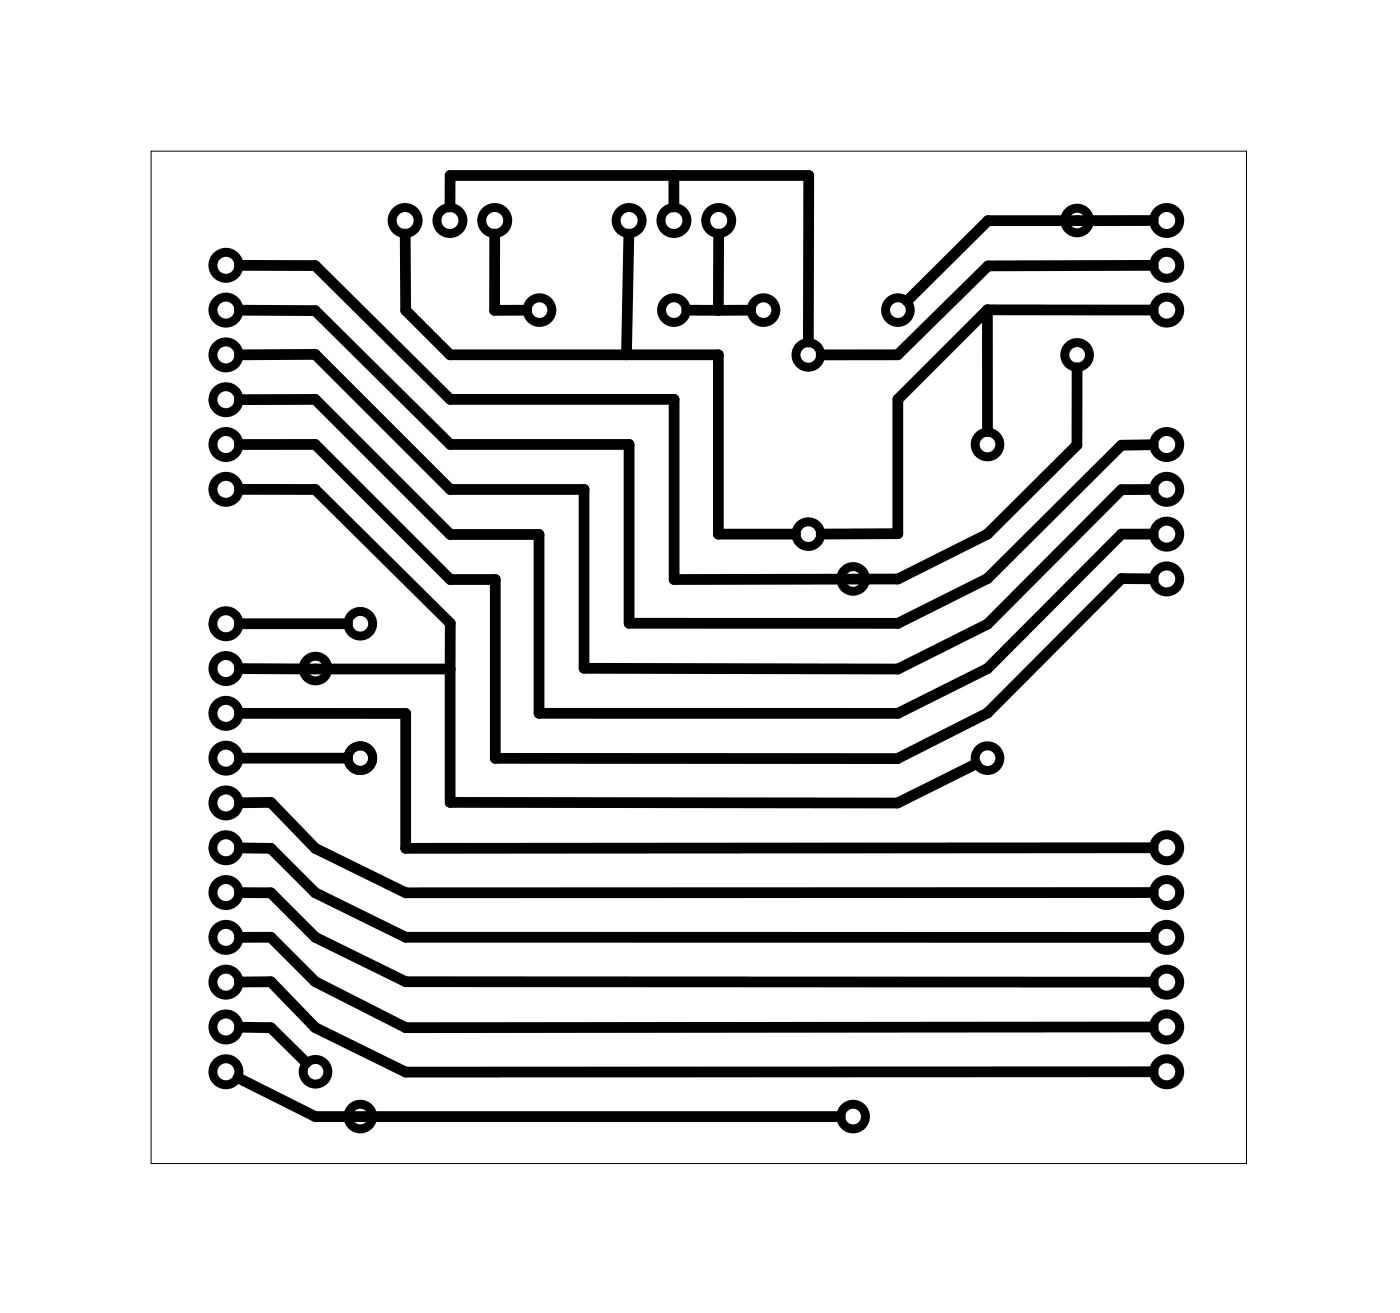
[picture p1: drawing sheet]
<svg xmlns="http://www.w3.org/2000/svg" width="79mm" height="74mm" viewBox="0 0 79 74" stroke-linecap="round" stroke-linejoin="round" font-family="sans-serif">
<path d="M8.6 8.6h62.1v57.4h-62.1z" fill="none" stroke="#000" stroke-width=".06"/>
<g fill="none" stroke="#000" stroke-width=".51">
<circle cx="12.8" cy="15" r=".74"/>
<circle cx="12.8" cy="17.6" r=".74"/>
<circle cx="23" cy="12.5" r=".74"/>
<circle cx="25.5" cy="12.5" r=".74"/>
<circle cx="28" cy="12.5" r=".74"/>
<circle cx="30.6" cy="17.6" r=".7"/>
<circle cx="35.7" cy="12.5" r=".74"/>
<circle cx="38.2" cy="17.6" r=".7"/>
<circle cx="38.2" cy="12.5" r=".74"/>
<circle cx="40.7" cy="12.5" r=".74"/>
<circle cx="43.3" cy="17.6" r=".7"/>
<circle cx="50.9" cy="17.6" r=".7"/>
<circle cx="61.1" cy="12.5" r=".7"/>
<circle cx="66.1" cy="17.6" r=".74"/>
<circle cx="66.1" cy="12.5" r=".74"/>
<circle cx="66.1" cy="15" r=".74"/>
<circle cx="12.8" cy="37.9" r=".74"/>
<circle cx="12.8" cy="35.4" r=".74"/>
<circle cx="12.8" cy="25.2" r=".74"/>
<circle cx="12.8" cy="27.7" r=".74"/>
<circle cx="12.8" cy="22.7" r=".74"/>
<circle cx="12.8" cy="20.1" r=".74"/>
<circle cx="17.9" cy="37.9" r=".7"/>
<circle cx="20.4" cy="35.4" r=".7"/>
<circle cx="45.8" cy="30.3" r=".7"/>
<circle cx="45.8" cy="20.1" r=".7"/>
<circle cx="48.4" cy="32.8" r=".7"/>
<circle cx="56" cy="25.2" r=".7"/>
<circle cx="61.1" cy="20.1" r=".7"/>
<circle cx="66.1" cy="32.8" r=".74"/>
<circle cx="66.1" cy="30.3" r=".74"/>
<circle cx="66.1" cy="25.2" r=".74"/>
<circle cx="66.1" cy="27.7" r=".74"/>
<circle cx="12.8" cy="40.4" r=".74"/>
<circle cx="12.8" cy="58.2" r=".74"/>
<circle cx="12.8" cy="55.7" r=".74"/>
<circle cx="12.8" cy="53.1" r=".74"/>
<circle cx="12.8" cy="48.1" r=".74"/>
<circle cx="12.8" cy="45.5" r=".74"/>
<circle cx="12.8" cy="43" r=".74"/>
<circle cx="12.8" cy="50.6" r=".74"/>
<circle cx="20.4" cy="43" r=".7"/>
<circle cx="56" cy="43" r=".7"/>
<circle cx="66.1" cy="58.2" r=".74"/>
<circle cx="66.1" cy="53.1" r=".74"/>
<circle cx="66.1" cy="55.7" r=".74"/>
<circle cx="66.1" cy="48.1" r=".74"/>
<circle cx="66.1" cy="50.6" r=".74"/>
<circle cx="12.8" cy="60.8" r=".74"/>
<circle cx="17.9" cy="60.8" r=".7"/>
<circle cx="20.4" cy="63.3" r=".7"/>
<circle cx="48.4" cy="63.3" r=".7"/>
<circle cx="66.1" cy="60.8" r=".74"/>
</g>
<g fill="none" stroke="#000" stroke-width=".61">
<path d="M13.6 15l4.3 .1 7.6 7.5h12.7v10.3l12.7-.1 5.1-2.5 5.1-5.1v-4.4M13.6 17.6h4.3l7.6 7.6h10.2v10.1h15.2l5.1-2.5 7.6-7.6h1.8M23 13.3v4.3l2.5 2.5h15.2v10.2h4.4M25.5 11.7v-1.8h20.4l-.1 9.5M28 13.3v4.3h1.9M35.7 13.3l-.2 6.8M38.2 9.9v1.8M38.9 17.6h1.8M40.7 13.3v4.3M42.6 17.6h-1.9M56 17.6l-5.1 5v7.7h-4.3M56 17.6h9.4"/>
<path d="M56 17.6v6.9M65.4 12.5h-9.4l-4.6 4.6M65.4 15l-9.4 .1-5.1 5h-4.3M13.6 35.4h6.1M13.6 22.7l4.3-.1 7.6 7.7h5.1v10.1h20.3l5.1-2.5 7.6-7.6h1.8M13.6 25.2h4.3l7.6 7.7h2.6v10.1h22.8l5.1-2.6 7.6-7.6h1.8M13.6 20.1h4.3l7.6 7.6h7.6v10.2h17.8l5.1-2.5 7.6-7.6 1.8-.1M13.6 27.7h4.3l7.6 7.6v10.2h25.4l4.4-2.2M13.6 37.9h11.9M13.6 55.7h1.8l2.5 2.6 5.1 2.5h42.4M13.6 40.4h9.4v7.7h42.4M13.6 53.1h1.8l2.5 2.6 5.1 2.6 42.4-.1"/>
<path d="M13.6 48.1h1.8l2.5 2.5 5.1 2.5h42.4M13.6 50.6h1.8l2.5 2.5 5.1 2.6h42.4M13.6 45.5h1.8l2.5 2.6 5.1 2.5h42.4M13.6 58.2l1.8 .1 2 2M13.6 43h6.1M13.5 61.1l4.4 2.2h29.7"/>
</g>
</svg>
